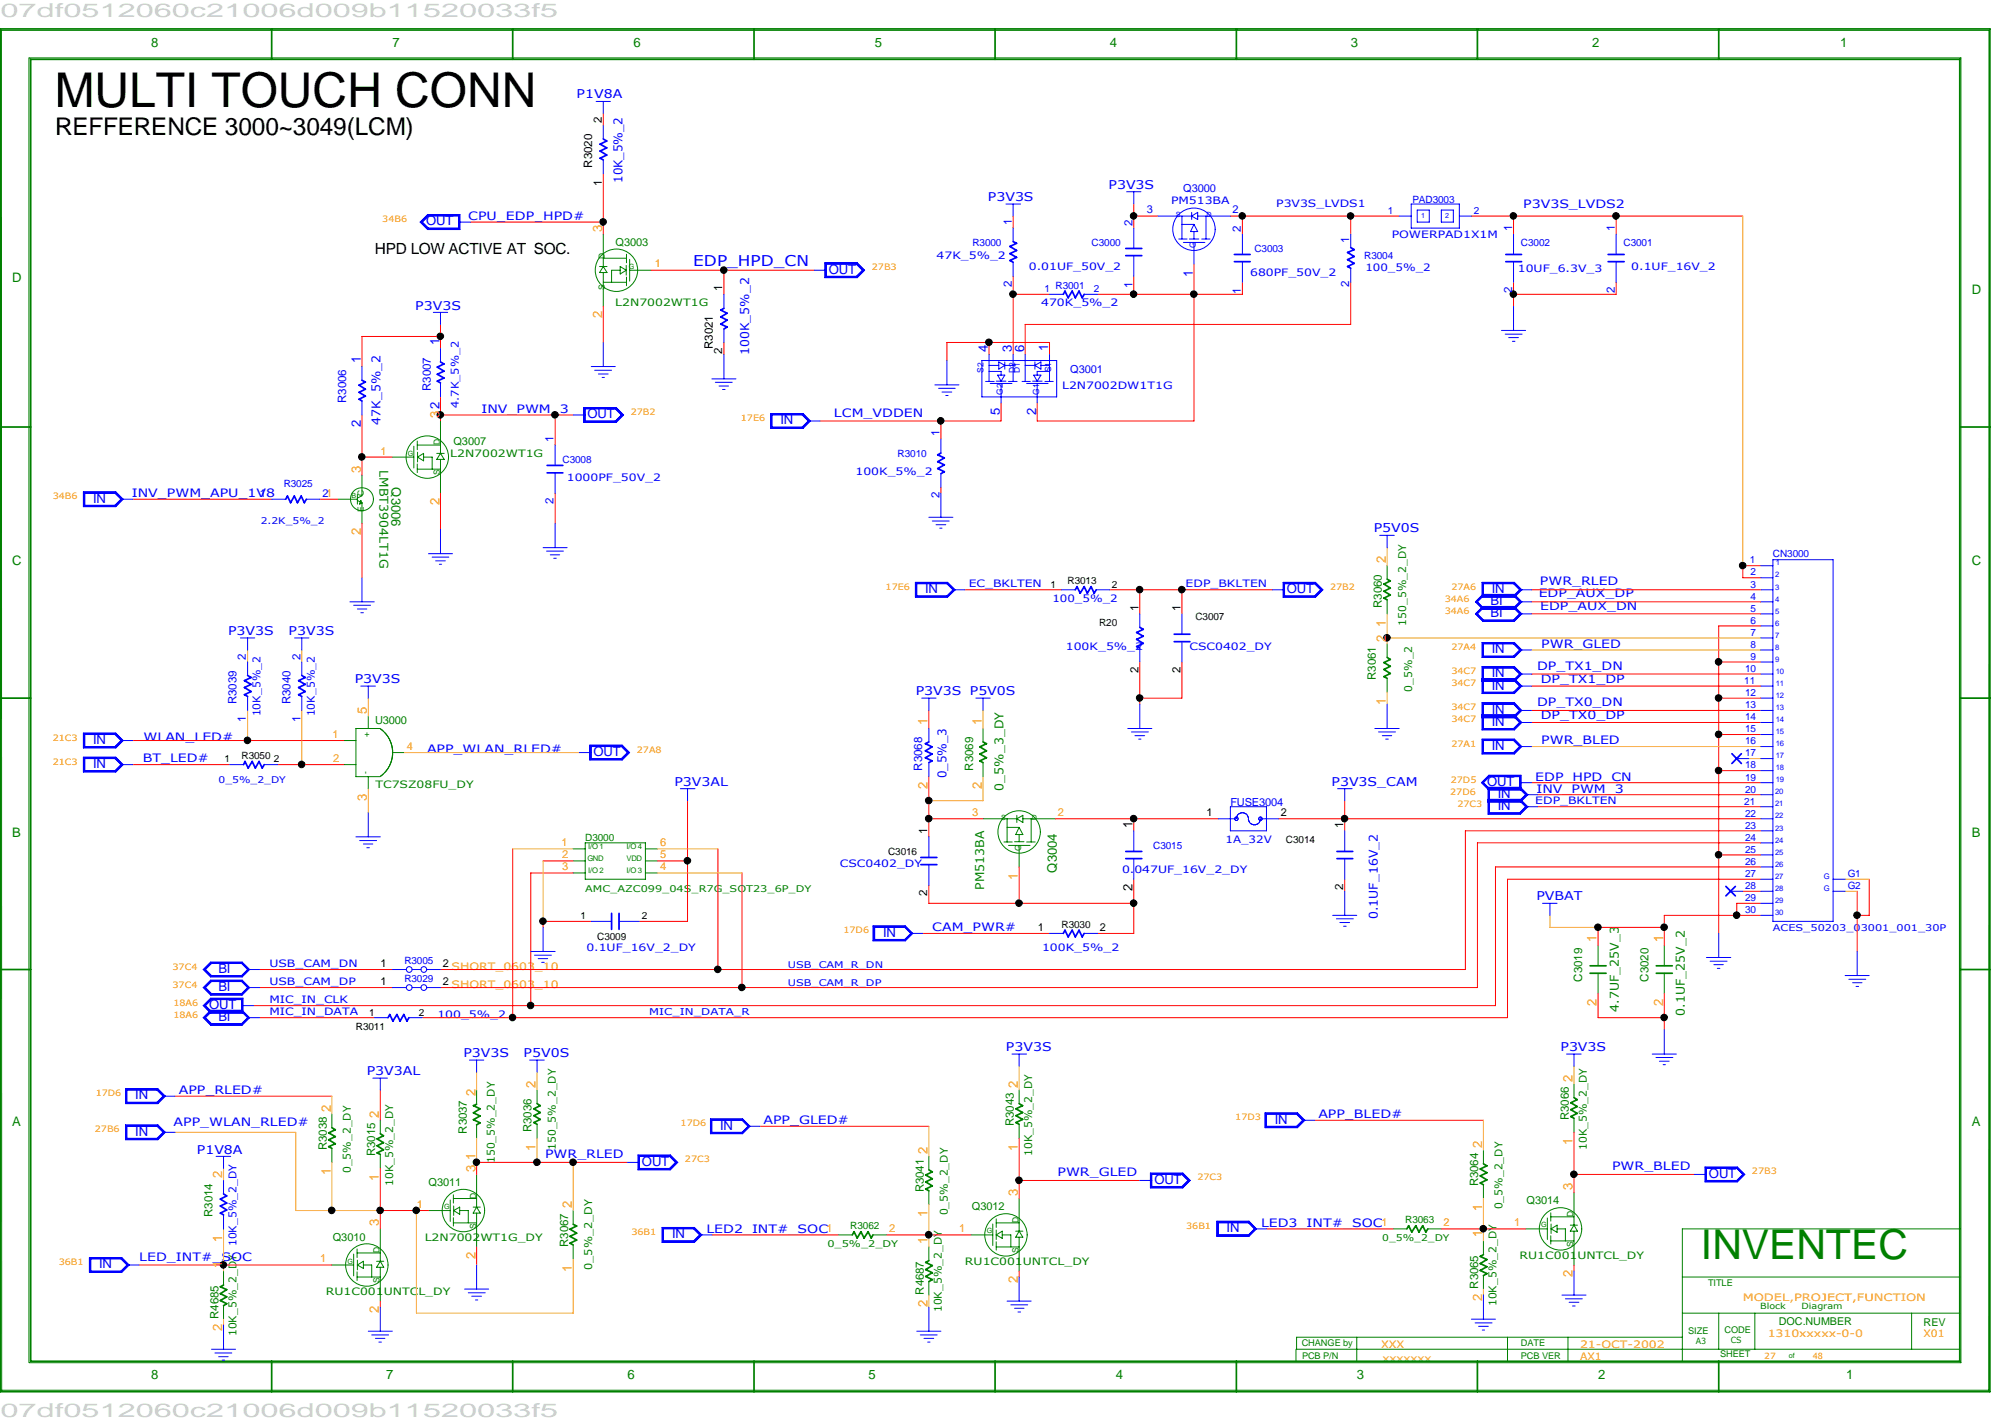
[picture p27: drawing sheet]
<svg xmlns="http://www.w3.org/2000/svg" width="297mm" height="210mm" viewBox="0 0 297 210" stroke-linecap="round" stroke-linejoin="round" font-family="sans-serif">
<defs><g id="words">
<text font-size="7.1" x="8.1" y="15.8">MULTI TOUCH CONN</text>
<text font-size="6.1" fill="#008000" x="251.2" y="186">INVENTEC</text>
<text font-size="3.6" x="8.1" y="19.9">REFFERENCE 3000~3049(LCM)</text>
<g font-size="2.8" fill="#cdcdcd">
<text x=".1" y="2.5">07df0512060c21006d009b11520033f5</text>
<text x=".1" y="209.3">07df0512060c21006d009b11520033f5</text>
</g>
<text font-size="2.3" x="55.4" y="37.5">HPD LOW ACTIVE AT SOC.</text>
<text font-size="2.2" fill="#00f" x="102.4" y="39.3">EDP_HPD_CN</text>
<g font-size="1.9" fill="#008000">
<text x="22.3" y="6.9">8</text>
<text x="58" y="6.9">7</text>
<text x="93.6" y="6.9">6</text>
<text x="129.2" y="6.9">5</text>
<text x="163.9" y="6.9">4</text>
<text x="199.5" y="6.9">3</text>
<text x="235.2" y="6.9">2</text>
<text x="271.8" y="6.9">1</text>
<text x="1.8" y="41.7">D</text>
<text x="291.2" y="43.4">D</text>
<text x="57.8" y="72" transform="rotate(90 57.8 72)">Q3006</text>
<text x="1.8" y="83.5">C</text>
<text x="291.2" y="83.5">C</text>
<text x="1.8" y="123.6">B</text>
<text x="291.2" y="123.6">B</text>
<text x="156.1" y="128.9" transform="rotate(-90 156.1 128.9)">Q3004</text>
<text x="1.8" y="166.3">A</text>
<text x="291.2" y="166.3">A</text>
<text x="22.3" y="203.7">8</text>
<text x="57.1" y="203.7">7</text>
<text x="92.7" y="203.7">6</text>
<text x="128.3" y="203.7">5</text>
<text x="164.8" y="203.7">4</text>
<text x="200.4" y="203.7">3</text>
<text x="236" y="203.7">2</text>
<text x="272.7" y="203.7">1</text>
</g>
<g font-size="1.9" fill="#00f">
<text x="62.9" y="33.3">OUT</text>
<text x="122.4" y="40.4">OUT</text>
<text x="176.2" y="40.9" transform="rotate(-90 176.2 40.9)">1</text>
<text x="53.3" y="53.7" transform="rotate(-90 53.3 53.7)">1</text>
<text x="64.9" y="51" transform="rotate(-90 64.9 51)">1</text>
<text x="145.9" y="52" transform="rotate(-90 145.9 52)">4</text>
<text x="149.5" y="52" transform="rotate(-90 149.5 52)">3</text>
<text x="151.3" y="52" transform="rotate(-90 151.3 52)">6</text>
<text x="154.8" y="51.9" transform="rotate(-90 154.8 51.9)">1</text>
<text x="53.3" y="63.1" transform="rotate(-90 53.3 63.1)">2</text>
<text x="86.8" y="61.8">OUT</text>
<text x="115.3" y="62.7">IN</text>
<text x="147.7" y="61.3" transform="rotate(-90 147.7 61.3)">5</text>
<text x="153" y="61.3" transform="rotate(-90 153 61.3)">2</text>
<text x="13.8" y="74.3">IN</text>
<text x="136.6" y="87.6">IN</text>
<text x="190.1" y="87.6">OUT</text>
<text x="220.2" y="89.4">BI</text>
<text x="220.3" y="87.6">IN</text>
<text x="220.2" y="91.2">BI</text>
<text x="220.3" y="100.1">IN</text>
<text x="220.3" y="101.9">IN</text>
<text x="220.3" y="96.5">IN</text>
<text x="220.3" y="105.4">IN</text>
<text x="220.3" y="107.2">IN</text>
<text x="13.8" y="109.9">IN</text>
<text x="13.8" y="113.4">IN</text>
<text x="87.7" y="111.6">OUT</text>
<text x="220.3" y="110.7">IN</text>
<text x="219.7" y="116.1">OUT</text>
<text x="221.2" y="117.9">IN</text>
<text x="221.2" y="119.7">IN</text>
<text x="32.3" y="143.7">BI</text>
<text x="130.4" y="138.3">IN</text>
<text x="30.9" y="149.1">OUT</text>
<text x="32.3" y="146.4">BI</text>
<text x="32.3" y="150.8">BI</text>
<text x="20" y="167.8">IN</text>
<text x="20" y="162.4">IN</text>
<text x="106.4" y="166.9">IN</text>
<text x="188.3" y="166">IN</text>
<text x="94.8" y="172.2">OUT</text>
<text x="252.4" y="174">OUT</text>
<text x="170.5" y="174.9">OUT</text>
<text x="99.3" y="182.9">IN</text>
<text x="181.2" y="182">IN</text>
<text x="14.6" y="187.3">IN</text>
</g>
<g font-size="1.9" fill="#ff8c00">
<text x="88.9" y="34.2" transform="rotate(-90 88.9 34.2)">3</text>
<text x="88.9" y="47" transform="rotate(-90 88.9 47)">2</text>
<text x="64.9" y="61.8" transform="rotate(-90 64.9 61.8)">32</text>
<text x="53.3" y="69.9" transform="rotate(-90 53.3 69.9)">3</text>
<text x="64.9" y="74.6" transform="rotate(-90 64.9 74.6)">2</text>
<text x="53.3" y="79.1" transform="rotate(-90 53.3 79.1)">2</text>
<text x="204.7" y="83.2" transform="rotate(-90 204.7 83.2)">2</text>
<text x="204.7" y="94.8" transform="rotate(-90 204.7 94.8)">2</text>
<text x="204.7" y="92.6" transform="rotate(-90 204.7 92.6)">1</text>
<text x="54.2" y="105.5" transform="rotate(-90 54.2 105.5)">5</text>
<text x="137" y="107.1" transform="rotate(-90 137 107.1)">1</text>
<text x="145" y="107.1" transform="rotate(-90 145 107.1)">1</text>
<text x="204.7" y="104.1" transform="rotate(-90 204.7 104.1)">1</text>
<text x="54.2" y="118.3" transform="rotate(-90 54.2 118.3)">3</text>
<text x="137" y="116.5" transform="rotate(-90 137 116.5)">2</text>
<text x="145" y="116.5" transform="rotate(-90 145 116.5)">2</text>
<text x="150.4" y="130" transform="rotate(-90 150.4 130)">1</text>
<text x="235.8" y="139.1" transform="rotate(-90 235.8 139.1)">1</text>
<text x="245.7" y="139.1" transform="rotate(-90 245.7 139.1)">1</text>
<text x="235.8" y="148.5" transform="rotate(-90 235.8 148.5)">2</text>
<text x="245.7" y="148.5" transform="rotate(-90 245.7 148.5)">2</text>
<text x="70.2" y="161.9" transform="rotate(-90 70.2 161.9)">2</text>
<text x="79.1" y="160.7" transform="rotate(-90 79.1 160.7)">2</text>
<text x="150.4" y="160.7" transform="rotate(-90 150.4 160.7)">2</text>
<text x="232.3" y="159.8" transform="rotate(-90 232.3 159.8)">2</text>
<text x="48.8" y="164.2" transform="rotate(-90 48.8 164.2)">2</text>
<text x="56" y="165.1" transform="rotate(-90 56 165.1)">2</text>
<text x="48.8" y="173.6" transform="rotate(-90 48.8 173.6)">1</text>
<text x="70.2" y="171.3" transform="rotate(-90 70.2 171.3)">1</text>
<text x="70.2" y="173.1" transform="rotate(-90 70.2 173.1)">3</text>
<text x="79.1" y="170.1" transform="rotate(-90 79.1 170.1)">1</text>
<text x="137" y="170.5" transform="rotate(-90 137 170.5)">2</text>
<text x="150.4" y="170.1" transform="rotate(-90 150.4 170.1)">1</text>
<text x="218.9" y="169.6" transform="rotate(-90 218.9 169.6)">2</text>
<text x="232.3" y="169.2" transform="rotate(-90 232.3 169.2)">1</text>
<text x="32.8" y="174" transform="rotate(-90 32.8 174)">2</text>
<text x="56" y="174.5" transform="rotate(-90 56 174.5)">1</text>
<text x="84.5" y="178.5" transform="rotate(-90 84.5 178.5)">2</text>
<text x="137" y="179.8" transform="rotate(-90 137 179.8)">1</text>
<text x="150.4" y="176.7" transform="rotate(-90 150.4 176.7)">3</text>
<text x="218.9" y="178.9" transform="rotate(-90 218.9 178.9)">1</text>
<text x="232.3" y="175.8" transform="rotate(-90 232.3 175.8)">3</text>
<text x="32.8" y="183.4" transform="rotate(-90 32.8 183.4)">1</text>
<text x="56" y="181.1" transform="rotate(-90 56 181.1)">3</text>
<text x="70.2" y="186" transform="rotate(-90 70.2 186)">2</text>
<text x="137" y="183.7" transform="rotate(-90 137 183.7)">1</text>
<text x="218.9" y="182.8" transform="rotate(-90 218.9 182.8)">1</text>
<text x="32.8" y="187.2" transform="rotate(-90 32.8 187.2)">1</text>
<text x="84.5" y="187.9" transform="rotate(-90 84.5 187.9)">1</text>
<text x="150.4" y="189.5" transform="rotate(-90 150.4 189.5)">2</text>
<text x="232.3" y="188.6" transform="rotate(-90 232.3 188.6)">2</text>
<text x="32.8" y="196.6" transform="rotate(-90 32.8 196.6)">2</text>
<text x="56" y="194" transform="rotate(-90 56 194)">2</text>
<text x="137" y="193.1" transform="rotate(-90 137 193.1)">2</text>
<text x="218.9" y="192.2" transform="rotate(-90 218.9 192.2)">2</text>
</g>
<g font-size="1.9">
<text x="167.3" y="122.3" transform="rotate(-90 167.3 122.3)">1</text>
<text x="167.3" y="131.6" transform="rotate(-90 167.3 131.6)">2</text>
</g>
<g font-size="1.8" fill="#00f">
<text x="85.2" y="14.5">P1V8A</text>
<text x="91.9" y="27" transform="rotate(-90 91.9 27)">10K_5%_2</text>
<text x="145.9" y="29.7">P3V3S</text>
<text x="163.7" y="27.9">P3V3S</text>
<text x="61.3" y="45.7">P3V3S</text>
<text x="110.7" y="52.5" transform="rotate(-90 110.7 52.5)">100K_5%_2</text>
<text x="56.2" y="62.7" transform="rotate(-90 56.2 62.7)">47K_5%_2</text>
<text x="202.9" y="78.7">P5V0S</text>
<text x="33.7" y="93.8">P3V3S</text>
<text x="42.6" y="93.8">P3V3S</text>
<text x="52.4" y="100.9">P3V3S</text>
<text x="135.3" y="102.7">P3V3S</text>
<text x="143.3" y="102.7">P5V0S</text>
<text x="99.6" y="116">P3V3AL</text>
<text x="139.8" y="114.9" transform="rotate(-90 139.8 114.9)">0_5%_3</text>
<text x="196.7" y="116">P3V3S_CAM</text>
<text x="203.5" y="135.8" transform="rotate(-90 203.5 135.8)">0.1UF_16V_2</text>
<text x="226.9" y="133">PVBAT</text>
<text x="148.6" y="155.2">P3V3S</text>
<text x="230.5" y="155.2">P3V3S</text>
<text x="54.2" y="158.8">P3V3AL</text>
<text x="68.4" y="156.1">P3V3S</text>
<text x="77.3" y="156.1">P5V0S</text>
<text x="29.1" y="170.4">P1V8A</text>
</g>
<g font-size="1.8" fill="#008000">
<text x="56" y="69.5" transform="rotate(90 56 69.5)">LMBT3904LT1G</text>
<text x="148.2" y="116.8" transform="rotate(-90 148.2 116.8)">0_5%_3_DY</text>
<text x="145.4" y="131.4" transform="rotate(-90 145.4 131.4)">PM513BA</text>
<text x="239.1" y="149.5" transform="rotate(-90 239.1 149.5)">4.7UF_25V_3</text>
<text x="248.9" y="150.1" transform="rotate(-90 248.9 150.1)">0.1UF_25V_2</text>
</g>
<g font-size="1.7">
<text x="88.9" y="18.2" transform="rotate(-90 88.9 18.2)">2</text>
<text x="87.5" y="24.8" transform="rotate(-90 87.5 24.8)">R3020</text>
<text x="88.9" y="27.4" transform="rotate(-90 88.9 27.4)">1</text>
<text x="106.7" y="43" transform="rotate(-90 106.7 43)">1</text>
<text x="105.3" y="51.6" transform="rotate(-90 105.3 51.6)">R3021</text>
<text x="106.7" y="52.2" transform="rotate(-90 106.7 52.2)">2</text>
<text x="168.1" y="90.2" transform="rotate(-90 168.1 90.2)">1</text>
<text x="174.4" y="90.2" transform="rotate(-90 174.4 90.2)">1</text>
<text x="168.1" y="99.4" transform="rotate(-90 168.1 99.4)">2</text>
<text x="174.4" y="99.4" transform="rotate(-90 174.4 99.4)">2</text>
<text x="136.9" y="123.1" transform="rotate(-90 136.9 123.1)">1</text>
<text x="198.4" y="122.3" transform="rotate(-90 198.4 122.3)">1</text>
<text x="198.4" y="131.5" transform="rotate(-90 198.4 131.5)">2</text>
<text x="136.9" y="132.4" transform="rotate(-90 136.9 132.4)">2</text>
</g>
<g font-size="1.7" fill="#00f">
<text x="69.2" y="32.5">CPU_EDP_HPD#</text>
<text x="149.4" y="33.2" transform="rotate(-90 149.4 33.2)">1</text>
<text x="167.3" y="33.3" transform="rotate(-90 167.3 33.3)">2</text>
<text x="183.3" y="34.2" transform="rotate(-90 183.3 34.2)">2</text>
<text x="199.3" y="35.9" transform="rotate(-90 199.3 35.9)">1</text>
<text x="223.3" y="34.1" transform="rotate(-90 223.3 34.1)">1</text>
<text x="225" y="30.7">P3V3S_LVDS2</text>
<text x="238.5" y="34.1" transform="rotate(-90 238.5 34.1)">1</text>
<text x="149.4" y="42.4" transform="rotate(-90 149.4 42.4)">2</text>
<text x="167.3" y="42.5" transform="rotate(-90 167.3 42.5)">1</text>
<text x="183.3" y="43.4" transform="rotate(-90 183.3 43.4)">1</text>
<text x="199.3" y="42.4" transform="rotate(-90 199.3 42.4)">2</text>
<text x="223.3" y="43.3" transform="rotate(-90 223.3 43.3)">2</text>
<text x="238.5" y="43.3" transform="rotate(-90 238.5 43.3)">2</text>
<text x="51.1" y="59.5" transform="rotate(-90 51.1 59.5)">R3006</text>
<text x="63.6" y="57.7" transform="rotate(-90 63.6 57.7)">R3007</text>
<text x="71.1" y="61">INV_PWM_3</text>
<text x="81.7" y="65.3" transform="rotate(-90 81.7 65.3)">1</text>
<text x="123.2" y="61.6">LCM_VDDEN</text>
<text x="138.8" y="64.3" transform="rotate(-90 138.8 64.3)">1</text>
<text x="19.5" y="73.4">INV_PWM_APU_1V8</text>
<text x="81.7" y="74.5" transform="rotate(-90 81.7 74.5)">2</text>
<text x="138.8" y="73.6" transform="rotate(-90 138.8 73.6)">2</text>
<text x="227.3" y="88.1">EDP_AUX_DP</text>
<text x="227.5" y="86.4">PWR_RLED</text>
<text x="227.5" y="90.1">EDP_AUX_DN</text>
<text x="227.7" y="95.7">PWR_GLED</text>
<text x="36.3" y="97.5" transform="rotate(-90 36.3 97.5)">2</text>
<text x="44.4" y="97.5" transform="rotate(-90 44.4 97.5)">2</text>
<text x="227" y="99">DP_TX1_DN</text>
<text x="227.6" y="100.8">DP_TX1_DP</text>
<text x="34.9" y="104" transform="rotate(-90 34.9 104)">R3039</text>
<text x="36.3" y="106.7" transform="rotate(-90 36.3 106.7)">1</text>
<text x="42.9" y="104" transform="rotate(-90 42.9 104)">R3040</text>
<text x="44.4" y="106.7" transform="rotate(-90 44.4 106.7)">1</text>
<text x="227" y="104.3">DP_TX0_DN</text>
<text x="227.6" y="106.2">DP_TX0_DP</text>
<text x="21.1" y="112.6">BT_LED#</text>
<text x="21.2" y="109.4">WLAN_LED#</text>
<text x="63.1" y="111.2">APP_WLAN_RLED#</text>
<text x="136.2" y="113.8" transform="rotate(-90 136.2 113.8)">R3068</text>
<text x="227.7" y="109.9">PWR_BLED</text>
<text x="226.8" y="115.3">EDP_HPD_CN</text>
<text x="226.9" y="117.1">INV_PWM_3</text>
<text x="137.7" y="137.5">CAM_PWR#</text>
<text x="26.4" y="161.6">APP_RLED#</text>
<text x="25.7" y="166.4">APP_WLAN_RLED#</text>
<text x="112.8" y="166.1">APP_GLED#</text>
<text x="194.7" y="165.2">APP_BLED#</text>
<text x="80.5" y="171">PWR_RLED</text>
<text x="156.2" y="173.7">PWR_GLED</text>
<text x="238.1" y="172.8">PWR_BLED</text>
<text x="104.3" y="182.1">LED2_INT#_SOC1</text>
<text x="186.3" y="181.2">LED3_INT#_SOC1</text>
<text x="20.6" y="186.3">LED_INT#_SOC</text>
</g>
<g font-size="1.7" fill="#008000">
<text x="204.1" y="89.8" transform="rotate(-90 204.1 89.8)">R3060</text>
<text x="203.2" y="100.5" transform="rotate(-90 203.2 100.5)">R3061</text>
<text x="143.8" y="113.8" transform="rotate(-90 143.8 113.8)">R3069</text>
<text x="233.7" y="145" transform="rotate(-90 233.7 145)">C3019</text>
<text x="243.5" y="145" transform="rotate(-90 243.5 145)">C3020</text>
<text x="69" y="167.5" transform="rotate(-90 69 167.5)">R3037</text>
<text x="78.5" y="167.3" transform="rotate(-90 78.5 167.3)">R3036</text>
<text x="149.8" y="166.4" transform="rotate(-90 149.8 166.4)">R3043</text>
<text x="231.7" y="165.5" transform="rotate(-90 231.7 165.5)">R3066</text>
<text x="48.3" y="169.9" transform="rotate(-90 48.3 169.9)">R3038</text>
<text x="55.4" y="170.8" transform="rotate(-90 55.4 170.8)">R3015</text>
<text x="31.4" y="179.7" transform="rotate(-90 31.4 179.7)">R3014</text>
<text x="136.4" y="176.1" transform="rotate(-90 136.4 176.1)">R3041</text>
<text x="218.4" y="175.3" transform="rotate(-90 218.4 175.3)">R3064</text>
<text x="83.9" y="184.2" transform="rotate(-90 83.9 184.2)">R3067</text>
<text x="136.4" y="191.3" transform="rotate(-90 136.4 191.3)">R4687</text>
<text x="218.4" y="190.4" transform="rotate(-90 218.4 190.4)">R3065</text>
<text x="32.3" y="194.8" transform="rotate(-90 32.3 194.8)">R4685</text>
</g>
<g font-size="1.6" fill="#00f">
<text x="174.7" y="28.3">Q3000</text>
<text x="169.4" y="31.5">3</text>
<text x="182.1" y="31.5">2</text>
<text x="158.1" y="55">Q3001</text>
<text x="67.8" y="60.2" transform="rotate(-90 67.8 60.2)">4.7K_5%_2</text>
<text x="38.4" y="73.4">1</text>
<text x="47.6" y="73.4">21</text>
<text x="38.5" y="105.8" transform="rotate(-90 38.5 105.8)">10K_5%_2</text>
<text x="46.5" y="105.8" transform="rotate(-90 46.5 105.8)">10K_5%_2</text>
<text x="181.7" y="119.1">FUSE3004</text>
<text x="34.9" y="184.1" transform="rotate(-90 34.9 184.1)">10K_5%_2_DY</text>
</g>
<g font-size="1.6" fill="#008000">
<text x="90.9" y="36.3">Q3003</text>
<text x="67" y="65.7">Q3007</text>
<text x="207.7" y="92.4" transform="rotate(-90 207.7 92.4)">150_5%_2_DY</text>
<text x="55.4" y="107">U3000</text>
<text x="208.6" y="102.2" transform="rotate(-90 208.6 102.2)">0_5%_2</text>
<text x="51.8" y="173.3" transform="rotate(-90 51.8 173.3)">0_5%_2_DY</text>
<text x="73.1" y="171.8" transform="rotate(-90 73.1 171.8)">150_5%_2_DY</text>
<text x="82.1" y="169.9" transform="rotate(-90 82.1 169.9)">150_5%_2_DY</text>
<text x="152.4" y="170.8" transform="rotate(-90 152.4 170.8)">10K_5%_2_DY</text>
<text x="234.4" y="169.9" transform="rotate(-90 234.4 169.9)">10K_5%_2_DY</text>
<text x="58.1" y="175.2" transform="rotate(-90 58.1 175.2)">10K_5%_2_DY</text>
<text x="63.3" y="175.2">Q3011</text>
<text x="140" y="179.5" transform="rotate(-90 140 179.5)">0_5%_2_DY</text>
<text x="143.5" y="178.8">Q3012</text>
<text x="221.9" y="178.6" transform="rotate(-90 221.9 178.6)">0_5%_2_DY</text>
<text x="225.5" y="177.9">Q3014</text>
<text x="49.1" y="183.3">Q3010</text>
<text x="87.5" y="187.6" transform="rotate(-90 87.5 187.6)">0_5%_2_DY</text>
<text x="34.9" y="197.4" transform="rotate(-90 34.9 197.4)">10K_5%_2_DY</text>
<text x="139.1" y="193.8" transform="rotate(-90 139.1 193.8)">10K_5%_2_DY</text>
<text x="221" y="193" transform="rotate(-90 221 193)">10K_5%_2_DY</text>
<text x="262.8" y="195.8">DOC.NUMBER</text>
<text x="284.1" y="195.9">REV</text>
</g>
<g font-size="1.6" fill="#ff8c00">
<text x="96.7" y="39.5">1</text>
<text x="56.2" y="67.1">1</text>
<text x="49.1" y="109">1</text>
<text x="49.2" y="112.5">2</text>
<text x="60.1" y="110.7">4</text>
<text x="82.9" y="125">1</text>
<text x="97.5" y="125">6</text>
<text x="143.6" y="120.6">3</text>
<text x="156.2" y="120.6">2</text>
<text x="83.1" y="128.6">3</text>
<text x="83.1" y="126.8">2</text>
<text x="97.5" y="126.8">5</text>
<text x="97.5" y="128.6">4</text>
<text x="61.5" y="178.4">1</text>
<text x="131.3" y="182">2</text>
<text x="141.7" y="182">1</text>
<text x="213.2" y="181.1">2</text>
<text x="223.6" y="181.1">1</text>
<text x="47.3" y="186.4">1</text>
</g>
<g font-size="1.6">
<text x="178.2" y="120.6">1</text>
<text x="189.2" y="120.6">2</text>
<text x="153.3" y="137.5">1</text>
<text x="162.5" y="137.5">2</text>
<text x="56.2" y="142.8">1</text>
<text x="65.4" y="142.8">2</text>
<text x="56.2" y="145.5">1</text>
<text x="65.4" y="145.5">2</text>
</g>
<g font-size="1.5" fill="#00f">
<text x="208.6" y="30">PAD3003</text>
<text x="173" y="30.1">PM513BA</text>
<text x="188.5" y="30.6">P3V3S_LVDS1</text>
<text x="205" y="31.6">1</text>
<text x="205.6" y="35.1">POWERPAD1X1M</text>
<text x="217.7" y="31.6">2</text>
<text x="138.3" y="38.2">47K_5%_2</text>
<text x="143.6" y="36.4">R3000</text>
<text x="152" y="39.9">0.01UF_50V_2</text>
<text x="161.2" y="36.4">C3000</text>
<text x="184.7" y="40.8">680PF_50V_2</text>
<text x="185.3" y="37.3">C3003</text>
<text x="201.5" y="38.2">R3004</text>
<text x="201.7" y="40">100_5%_2</text>
<text x="224.2" y="40.2">10UF_6.3V_3</text>
<text x="224.7" y="36.4">C3002</text>
<text x="239.8" y="36.4">C3001</text>
<text x="241" y="39.9">0.1UF_16V_2</text>
<text x="153.8" y="45.3">470K_5%_2</text>
<text x="154.3" y="43.2">1</text>
<text x="155.9" y="42.6">R3001</text>
<text x="161.6" y="43.2">2</text>
<text x="156.9" y="57.5">L2N7002DW1T1G</text>
<text x="83.1" y="68.5">C3008</text>
<text x="83.7" y="71.1">1000PF_50V_2</text>
<text x="126.4" y="70.1">100K_5%_2</text>
<text x="132.6" y="67.6">R3010</text>
<text x="41.9" y="72">R3025</text>
<text x="258.4" y="83.2">1</text>
<text x="261.9" y="82.3">CN3000</text>
<text x="143.1" y="86.7">EC_BKLTEN</text>
<text x="155.4" y="88.9">100_5%_2</text>
<text x="175.1" y="86.7">EDP_BKLTEN</text>
<text x="258.6" y="88.6">4</text>
<text x="258.6" y="86.8">3</text>
<text x="258.6" y="85">2</text>
<text x="258.6" y="95.7">8</text>
<text x="258.6" y="93.9">7</text>
<text x="258.6" y="92.2">6</text>
<text x="258.6" y="90.4">5</text>
<text x="157.4" y="96.1">100K_5%_2</text>
<text x="175.7" y="96">CSC0402_DY</text>
<text x="257.6" y="101">11</text>
<text x="257.8" y="99.3">10</text>
<text x="258.6" y="97.5">9</text>
<text x="257.8" y="106.4">14</text>
<text x="257.8" y="104.6">13</text>
<text x="257.8" y="102.8">12</text>
<text x="257.8" y="113.5">18</text>
<text x="257.8" y="111.7">17</text>
<text x="257.8" y="109.9">16</text>
<text x="257.8" y="108.2">15</text>
<text x="226.8" y="118.8">EDP_BKLTEN</text>
<text x="257.6" y="118.9">21</text>
<text x="257.8" y="117.1">20</text>
<text x="257.8" y="115.3">19</text>
<text x="170.3" y="125.4">C3015</text>
<text x="181" y="124.5">1A_32V</text>
<text x="257.8" y="126">25</text>
<text x="257.8" y="124.2">24</text>
<text x="257.8" y="122.4">23</text>
<text x="257.8" y="120.6">22</text>
<text x="124" y="128.1">CSC0402_DY</text>
<text x="165.7" y="128.9">0.047UF_16V_2_DY</text>
<text x="257.8" y="131.3">28</text>
<text x="257.8" y="129.5">27</text>
<text x="257.8" y="127.8">26</text>
<text x="272.9" y="131.3">G2</text>
<text x="272.9" y="129.5">G1</text>
<text x="257.8" y="134.9">30</text>
<text x="257.8" y="133.1">29</text>
<text x="39.8" y="142.9">USB_CAM_DN</text>
<text x="59.7" y="142.4">R3005</text>
<text x="86.6" y="140.5">0.1UF_16V_2_DY</text>
<text x="153.9" y="140.5">100K_5%_2</text>
<text x="39.8" y="150">MIC_IN_DATA</text>
<text x="39.8" y="148.2">MIC_IN_CLK</text>
<text x="39.8" y="145.5">USB_CAM_DP</text>
<text x="59.7" y="145">R3029</text>
<text x="64.6" y="150.3">100_5%_2</text>
</g>
<g font-size="1.5" fill="#008000">
<text x="90.9" y="45.3">L2N7002WT1G</text>
<text x="66.5" y="67.5">L2N7002WT1G</text>
<text x="55.5" y="116.3">TC7SZ08FU_DY</text>
<text x="86.4" y="124.3">D3000</text>
<text x="62.7" y="183.3">L2N7002WT1G_DY</text>
<text x="125.6" y="181.6">R3062</text>
<text x="207.6" y="180.7">R3063</text>
<text x="224.4" y="186">RU1C001UNTCL_DY</text>
<text x="48.1" y="191.3">RU1C001UNTCL_DY</text>
<text x="142.5" y="186.9">RU1C001UNTCL_DY</text>
</g>
<g font-size="1.5">
<text x="155.1" y="86.8">1</text>
<text x="157.7" y="86.3">R3013</text>
<text x="164.2" y="86.8">2</text>
<text x="162.3" y="92.5">R20</text>
<text x="176.6" y="91.6">C3007</text>
<text x="33.1" y="112.6">1</text>
<text x="35.7" y="112.1">R3050</text>
<text x="40.5" y="112.6">2</text>
<text x="189.9" y="124.5">C3014</text>
<text x="131.2" y="126.3">C3016</text>
<text x="85.7" y="135.8">1</text>
<text x="94.8" y="135.8">2</text>
<text x="156.8" y="137">R3030</text>
<text x="88.2" y="138.8">C3009</text>
<text x="52.6" y="152.1">R3011</text>
<text x="54.5" y="150">1</text>
<text x="61.8" y="150">2</text>
</g>
<g font-size="1.5" fill="#ff8c00">
<text x="66.7" y="143.2">SHORT_0603_10</text>
<text x="66.7" y="145.9">SHORT_0603_10</text>
<text x="257.4" y="192.2">MODEL,PROJECT,FUNCTION</text>
<text x="261.1" y="197.5">1310xxxxx-0-0</text>
<text x="284.1" y="197.5">X01</text>
<text x="204" y="199.1">XXX</text>
<text x="204.2" y="201.2">xxxxxxx</text>
<text x="233.4" y="199.1">21-OCT-2002</text>
<text x="233.4" y="200.9">AX1</text>
</g>
<g font-size="1.4" fill="#00f">
<text x="38.5" y="77.3">2.2K_5%_2</text>
<text x="32.3" y="115.7">0_5%_2_DY</text>
<text x="261.9" y="137.5">ACES_50203_03001_001_30P</text>
<text x="116.4" y="142.9">USB_CAM_R_DN</text>
<text x="95.9" y="150">MIC_IN_DATA_R</text>
<text x="116.4" y="145.6">USB_CAM_R_DP</text>
</g>
<g font-size="1.4" fill="#008000">
<text x="86.4" y="131.7">AMC_AZC099_04S_R7G_SOT23_6P_DY</text>
<text x="122.2" y="184.2">0_5%_2_DY</text>
<text x="204.2" y="183.3">0_5%_2_DY</text>
<text x="252.3" y="189.9">TITLE</text>
<text x="249.3" y="197">SIZE</text>
<text x="254.7" y="196.8">CODE</text>
<text x="192.3" y="198.8">CHANGE by</text>
<text x="192.3" y="200.7">PCB P/N</text>
<text x="224.7" y="198.8">DATE</text>
<text x="224.7" y="200.7">PCB VER</text>
<text x="254.1" y="200.4">SHEET</text>
</g>
<g font-size="1.3" fill="#ff8c00">
<text x="56.5" y="32.8">34B6</text>
<text x="128.8" y="39.9">27B3</text>
<text x="93.2" y="61.3">27B2</text>
<text x="109.4" y="62.2">17E6</text>
<text x="7.8" y="73.7">34B6</text>
<text x="130.8" y="87.1">17E6</text>
<text x="196.5" y="87.1">27B2</text>
<text x="213.4" y="88.9">34A6</text>
<text x="214.4" y="87.1">27A6</text>
<text x="213.4" y="90.7">34A6</text>
<text x="214.4" y="96">27A4</text>
<text x="214.4" y="99.6">34C7</text>
<text x="214.4" y="101.3">34C7</text>
<text x="214.4" y="104.9">34C7</text>
<text x="214.4" y="106.7">34C7</text>
<text x="7.8" y="109.4">21C3</text>
<text x="7.8" y="112.9">21C3</text>
<text x="94.1" y="111.2">27A8</text>
<text x="214.4" y="110.3">27A1</text>
<text x="214.2" y="117.4">27D6</text>
<text x="214.3" y="115.6">27D5</text>
<text x="215.3" y="119.2">27C3</text>
<text x="124.6" y="137.9">17D6</text>
<text x="25.5" y="143.2">37C4</text>
<text x="25.5" y="145.9">37C4</text>
<text x="25.6" y="148.5">18A6</text>
<text x="25.6" y="150.3">18A6</text>
<text x="14.1" y="161.9">17D6</text>
<text x="14" y="167.3">27B6</text>
<text x="100.5" y="166.4">17D6</text>
<text x="182.5" y="165.5">17D3</text>
<text x="101.2" y="171.7">27C3</text>
<text x="258.8" y="173.5">27B3</text>
<text x="176.9" y="174.4">27C3</text>
<text x="93.3" y="182.4">36B1</text>
<text x="175.2" y="181.5">36B1</text>
<text x="8.7" y="186.9">36B1</text>
<text x="260.6" y="200.7">27</text>
<text x="267.8" y="200.7">48</text>
</g>
<g font-size="1.3" fill="#008000">
<text x="89.4" y="38.2" transform="rotate(-90 89.4 38.2)">D</text>
<text x="89.4" y="42.8" transform="rotate(-90 89.4 42.8)">S</text>
<text x="65" y="65.8" transform="rotate(-90 65 65.8)">D</text>
<text x="65" y="70.2" transform="rotate(-90 65 70.2)">S</text>
<text x="53.8" y="75.6" transform="rotate(-90 53.8 75.6)">E</text>
<text x="53.8" y="73.3" transform="rotate(-90 53.8 73.3)">C</text>
<text x="54.6" y="108.9" transform="rotate(-90 54.6 108.9)">+</text>
<text x="54.4" y="114.3" transform="rotate(-90 54.4 114.3)">-</text>
<text x="150.8" y="125.8" transform="rotate(-90 150.8 125.8)">G</text>
<text x="70.3" y="177.1" transform="rotate(-90 70.3 177.1)">D</text>
<text x="232.4" y="179.8" transform="rotate(-90 232.4 179.8)">D</text>
<text x="56" y="185.1" transform="rotate(-90 56 185.1)">D</text>
<text x="70.3" y="181.5" transform="rotate(-90 70.3 181.5)">S</text>
<text x="150.4" y="185.1" transform="rotate(-90 150.4 185.1)">S</text>
<text x="150.4" y="180.7" transform="rotate(-90 150.4 180.7)">D</text>
<text x="232.4" y="184.2" transform="rotate(-90 232.4 184.2)">S</text>
<text x="56" y="189.5" transform="rotate(-90 56 189.5)">S</text>
<text x="260" y="193.4">Block</text>
<text x="266.1" y="193.4">Diagram</text>
<text x="250.5" y="198.5">A3</text>
<text x="255.6" y="198.4">CS</text>
</g>
<g font-size="1.3" fill="#00f">
<text x="176.7" y="36.7" transform="rotate(-90 176.7 36.7)">G</text>
<text x="145.3" y="55" transform="rotate(-90 145.3 55)">S2</text>
<text x="148.1" y="58.3" transform="rotate(-90 148.1 58.3)">G2</text>
<text x="149.9" y="55.1" transform="rotate(-90 149.9 55.1)">D2</text>
<text x="150.6" y="55.2" transform="rotate(-90 150.6 55.2)">D1</text>
<text x="153.5" y="58.3" transform="rotate(-90 153.5 58.3)">G1</text>
<text x="155.3" y="55" transform="rotate(-90 155.3 55)">S1</text>
</g>
<g font-size="1.1" fill="#00f">
<text x="173.7" y="32.1">S</text>
<text x="178.2" y="32.1">D</text>
<text x="209.9" y="32.3">1</text>
<text x="213.5" y="32.3">2</text>
<text x="262.3" y="83.5">1</text>
<text x="262.2" y="88.9">4</text>
<text x="262.2" y="87.1">3</text>
<text x="262.2" y="85.3">2</text>
<text x="262.2" y="96">8</text>
<text x="262.2" y="94.2">7</text>
<text x="262.2" y="92.4">6</text>
<text x="262.2" y="90.6">5</text>
<text x="262.2" y="97.7">9</text>
<text x="262.3" y="101.3">11</text>
<text x="262.3" y="99.5">10</text>
<text x="262.3" y="106.7">14</text>
<text x="262.3" y="104.9">13</text>
<text x="262.3" y="103.1">12</text>
<text x="262.3" y="113.8">18</text>
<text x="262.3" y="112">17</text>
<text x="262.3" y="110.2">16</text>
<text x="262.3" y="108.5">15</text>
<text x="262.2" y="119.1">21</text>
<text x="262.2" y="117.3">20</text>
<text x="262.3" y="115.6">19</text>
<text x="262.2" y="124.5">24</text>
<text x="262.2" y="122.7">23</text>
<text x="262.2" y="120.9">22</text>
<text x="262.2" y="131.6">28</text>
<text x="262.2" y="129.8">27</text>
<text x="262.2" y="128">26</text>
<text x="262.2" y="126.2">25</text>
<text x="269.4" y="131.6">G</text>
<text x="269.4" y="129.8">G</text>
<text x="262.2" y="135.2">30</text>
<text x="262.2" y="133.4">29</text>
</g>
<g font-size="1.1" fill="#008000">
<text x="92.9" y="39.8">G</text>
<text x="60.2" y="67.4">G</text>
<text x="51.9" y="73.6">B</text>
<text x="86.9" y="125.3">I/O 1</text>
<text x="92.5" y="125.3">I/O 4</text>
<text x="147.9" y="121.1">S</text>
<text x="152.4" y="121.1">D</text>
<text x="86.8" y="127.1">GND</text>
<text x="86.9" y="128.9">I/O 2</text>
<text x="92.5" y="127.1">VDD</text>
<text x="92.5" y="128.9">I/O 3</text>
<text x="65.6" y="178.6">G</text>
<text x="145.8" y="182.2">G</text>
<text x="227.7" y="181.3">G</text>
<text x="51.3" y="186.7">G</text>
<text x="264.2" y="200.6">of</text>
</g>
</g></defs>
<g fill="none" stroke="#008000" stroke-width=".25">
<path d="M0 4.3h293.9v201.3h-293.9zM40.1 4.3v4.5M75.7 4.3v4.5M111.4 4.3v4.5M147 4.3v4.5M182.6 4.3v4.5M218.2 4.3v4.5M253.9 4.3v4.5M289.5 8.8h-285v192.3h285M289.5 8.7v192.4M0 63.1h4.5M289.5 63.1h4.4"/>
<path d="M204.9 85.6l.5 .2-1 .5 1 .6-1 .4 1 .6-1 .4 .5 .3M204.9 97.1l.5 .3-1 .5 1 .5-1 .5 1 .6-1 .4 .5 .3M0 103.1h4.5M145.2 109.6l.5 .3-1 .4 1 .6-1 .5 1 .5-1 .5 .5 .2M289.5 103.1h4.4M0 143.2h4.5M234.9 142.7h2.3M234.9 143.8h2.3M244.6 142.7h2.4M244.6 143.8h2.4M289.5 143.2h4.4M49 166.6l.5 .3-.9 .4 .9 .6-.9 .5 .9 .6-.9 .4 .4 .2"/>
<path d="M56.2 167.5l.4 .3-.9 .4 .9 .6-.9 .4 .9 .6-.9 .5 .5 .2M70.4 163.1l-.5 .2 1 .5-1 .6 1 .4-1 .6 1 .5-.5 .3M79.3 163l.5 .3-.9 .5 .9 .5-.9 .5 .9 .6-.9 .4 .4 .3M137.2 172.8l.5 .3-1 .5 1 .5-1 .5 1 .6-1 .4 .5 .3M150.5 163l.5 .3-.9 .5 .9 .5-.9 .5 .9 .6-.9 .4 .4 .3M219.1 171.9l.5 .3-1 .5 1 .5-1 .5 1 .6-1 .5 .5 .2M232.5 162.1l.5 .3-1 .5 1 .5-1 .5 1 .6-1 .4 .5 .3M33 189.8l-.4 .3 .9 .4-.9 .6 .9 .5-.9 .5 .9 .5-.5 .3M84.7 180.8l.5 .3-1 .5 1 .6-1 .4 1 .6-1 .4 .5 .3M125.9 182.4l.2-.5 .5 1 .6-1 .4 1 .6-1 .5 1 .2-.5M137.2 186.2l-.5 .3 1 .4-1 .6 1 .5-1 .6 1 .4-.5 .3M207.8 181.5l.3-.4 .4 .9 .6-.9 .5 .9 .5-.9 .5 .9 .3-.5"/>
<path d="M219.1 185.3l-.5 .3 1 .5-1 .5 1 .5-1 .6 1 .4-.5 .3M40.1 201.1v4.5M75.7 201.1v4.5M111.4 201.1v4.5M147 201.1v4.5M182.6 201.1v4.5M218.2 201.1v4.5M253.9 201.1v4.5"/>
</g>
<g fill="none" stroke="#008000" stroke-width=".15">
<path d="M.2 4.4l.1 201M.3 4.5h293.4M4.3 8.6v192.7M4.3 8.6h285.3v192.7h-285.3M293.8 4.5l-.1 200.9h-293.4M88.6 39.4h1.1M89.1 39.4l.6 .9h-1.1zM89.1 38.1h3.4M89.1 34.6v4.8M91.6 39.4l.9 .5-.9 .6zM91.6 39.9h-1.3v1.8M92.5 39.2v1.4"/>
<path d="M92.5 37.5v1.3M93 38.3v3.2M93 39.9h3.2M89.1 41.7h3.4M89.1 40.3v5M92.5 40.9v1.3M49.9 73.7h2.9M52.8 73v1.5M52.8 73.9l.7 .4M53.3 73.9l.2 .4-.4 .2zM53.5 70.2v3l-.7 .4M53.5 74.3v3"/>
<path d="M58 67.5h3.1M61.1 65.9v3.2M61.6 65.7h3.5M61.6 65.2v1.2M61.6 68.5v1.3M61.6 69.3h3.5M61.7 67.5l.9-.5v1.1zM61.7 66.8v1.4M62.6 67.5h1.2v1.8M64.5 67h1.1M65.1 67l.5 .9h-1.1zM65.1 62.2v4.8"/>
<path d="M65.1 67.9v5M204.9 83.6v2M204.9 88.6v2.1M204.9 95.1v2M50.8 112.9h1.8M50.8 109.4h1.8M54.4 105.8v1.8M54.4 114.7v1.8M56.2 107.7l.5 .4M56.2 107.6h-3.6v7.1h3.6M56.4 107.8h.1M56.7 114.3l-.5 .4"/>
<path d="M56.8 108.2l.6 .7 .3 .7 .3 .8v.8M57 108.4v.1M57.3 113.5v.1M57.5 109.2h.1M58 111.2h1.7M58 111.2v.7l-.3 .9-.3 .7-.7 .7M145.2 107.6v2M145.2 112.6v2.1M204.9 100.2v2M84.7 125.4h1.7M84.7 127.2h1.7M84.7 128.9h1.7"/>
<path d="M86.4 124.5h8.9v5.4h-8.9zM95.3 125.4h1.8M95.3 127.2h1.8M95.3 128.9h1.8M145.2 120.9h5M148.3 124.4h1.2M148.8 120.9v3.5M148.8 122.2h1.7M149 124.9h3.1M149.9 124.3h1.4M150.2 120.9l.9-.5v1.1zM150.2 120.4v1.1"/>
<path d="M150.5 123.3v1M150.5 124.9v3.2M150.5 122.2l.6 1.1h-1.1zM151.1 120.9h4.8M151.6 124.4h1.3M152.3 120.9v3.5M236 139.7v3M245.8 139.7v3M236 143.8v3M245.8 143.8v3M49 164.6v2M49 169.6v2.1"/>
<path d="M56.2 165.5v2M56.2 170.5v2.1M63.3 178.8h3.2M66.5 177.2v3.2M67 177h3.4M67 176.5v1.2M67 179.9v1.2M67 178.8l.9-.5v1.1zM67 178.1v1.4M67.9 178.8h1.3v1.8M69.9 178.3h1M70.4 161v2.1"/>
<path d="M70.4 166.2v1.9M70.4 173.5v4.8M70.4 179.2v5M70.4 178.3l.5 .9h-1zM79.3 161v2M79.3 166.1v2M84.7 178.8v2M137.2 170.8v2M137.2 175.9v2M150.5 161v2M150.5 166.1v2M150.5 177v4.9"/>
<path d="M219.1 169.9v2M219.1 175v2M228.6 179.9v3.2M229.1 179.7h3.4M229.1 179.2v1.2M232.5 160.1v2M232.5 165.2v2.1M232.5 176.1v4.9M33 187.7v2.1M33 192.9v2M49 186.9h3.2M52.2 185.3v3.2"/>
<path d="M52.7 185.1h3.5M52.7 184.5v1.3M52.7 187.9v1.2M52.7 188.6h3.5M52.8 186.1v1.5M52.8 186.9l.9-.6v1.1zM53.7 186.9h1.2v1.7M55.6 186.3h1.1M56.2 181.5v4.8M56.2 187.2v5M56.2 186.3l.5 .9h-1.1zM67 180.6h3.4"/>
<path d="M84.7 183.9v2.1M123.8 182.4h2.1M128.9 182.4h2.1M137.2 184.2v2M137.2 189.3v2M143.4 182.4h3.2M146.6 180.8v3.2M147.1 180.6h3.4M147.1 180v1.3M147.1 181.7v1.4M147.1 183.4v1.3M147.1 184.2h3.4"/>
<path d="M147.1 182.4l.9-.5v1zM148 182.4h1.3v1.8M150 181.9h1.1M150.5 182.8v4.9M150.5 181.9l.6 .9h-1.1zM191.4 199.3v1.8M200.4 197.5v3.6M205.8 181.5h2M210.9 181.5h2M219.1 183.3v2M219.1 188.4v2M222.7 197.5v3.6"/>
<path d="M225.3 181.5h3.3M229.1 182.5v1.3M229.1 183.3h3.4M229.1 181.5l.9-.5v1zM229.1 180.8v1.4M230 181.5h1.2v1.8M231.6 197.5v3.6M231.9 181h1.1M232.5 181.9v5M232.5 181l.5 .9h-1.1zM248.5 188.6h41M248.5 197.5h-57v1.8h98"/>
<path d="M248.5 181.5v19.6M248.5 194h41M248.6 181.5h41M253.9 194v5.3M259.2 194v5.3M282.4 194v5.3"/>
<circle cx="91.1" cy="39.9" r="3.1"/>
<circle cx="53.5" cy="73.7" r="1.7"/>
<circle cx="63.1" cy="67.5" r="3.1"/>
<circle cx="150.5" cy="122.9" r="3.1"/>
<circle cx="68.5" cy="178.8" r="3.1"/>
<circle cx="54.2" cy="186.9" r="3.1"/>
<circle cx="148.6" cy="182.4" r="3.1"/>
<circle cx="230.5" cy="181.5" r="3.1"/>
</g>
<g fill="none" stroke="#f00" stroke-width=".15">
<path d="M89.1 16.8v1.7M69.5 32.8h19.6M89.1 25.7v8.9M96.2 39.9h24.1M106.9 39.9v3.6M149.6 31.9v1.8M167.5 30.1v3.6M167.5 31.9h3.5M176.4 39v23.2h-23.2v-2.7M181.7 31.9h25M183.5 31.9v2.7M199.5 31.9v2.7"/>
<path d="M217.3 31.9h40.1M223.6 31.9v2.7M238.7 31.9v2.7M65.1 49.7h-11.6v4.4M65.1 47.9v3.6M65.1 58.6v3.6M89.1 45.3v5.3M106.9 50.6v1.8M146.1 50.6v1.8M147.9 59.5v2.7h-26.7M149.6 40.8v11.6M149.6 43.5h5.4"/>
<path d="M155 52.4v-1.8h-15.1v2.7M167.5 40.8v2.7M183.5 41.7v1.8h-21.4M199.5 41.7v6.2h-48.1v4.5M223.6 41.7v3.6M238.7 41.7v1.8h-15.1M19.6 73.7h20.5M47.2 73.7h2.7M53.5 61.3v8.9M53.5 77.3v8M53.5 67.5h4.5M65.1 72.9v5.3"/>
<path d="M65.1 61.3h19.6M82 61.3v4.4M82 72.9v4.4M139 62.2v2.7M139 72v.9M142.5 87.1h14.3M163.9 87.1h24.1M168.4 87.1v3.6M168.4 97.8v6.2M174.6 87.1v3.6M174.6 97.8v5.3h-6.2M226.2 87.1h33.9"/>
<path d="M226.2 88.9h33.9M226.2 90.7h33.9M226.2 99.6h33.9M253.9 97.8h6.2M260.1 92.5h-6.2v45.4M260.1 83.6h-2.7v1.7h2.7M19.6 112.9h14.3M19.6 109.4h31.2M41 112.9h9.8M101.6 118.3v17.8h-7.2M137.2 104.9v2.7M137.2 114.7v8.9"/>
<path d="M198.6 118.3v4.4M226.2 101.3h33.9M226.2 104.9h33.9M226.2 106.7h33.9M226.2 115.6h33.9M227.1 119.2h33M227.1 117.4h33M253.9 103.1h6.2M253.9 113.8h6.2M253.9 108.5h6.2M75.7 125.4v24.9M80.2 127.2h4.5"/>
<path d="M84.7 128.9h-6.3v19.6M87.3 136.1h-7.1v.9M97.1 127.2h4.5M106 125.4v17.8M109.6 128.9v17M136.3 137.9h18.7M137.2 130.8v2.6h30.3M137.2 120.9h8M150.5 128.1v5.3M155.9 120.9h24.1M167.5 120.9v1.8M167.5 129.9v8h-5.4"/>
<path d="M188.8 120.9h71.3M198.6 129.9v1.8M245.8 137h-9.8v2.7M253.9 126.3h6.2M257.4 131.7h2.7M260.1 129.9h-37.4v20.4h-160.3M260.1 122.7h-43.7v20.5h-151.3M260.1 124.5h-41.9v21.4h-153.1M260.1 135.2h-14.3v4.5M260.1 133.4h-3.6v1.8M260.1 128.1h-39.2v20.4h-183.4M274.3 131.7v8.8"/>
<path d="M276.1 129.9v5.3h-1.8M38.4 150.3h16.9M38.4 143.2h19.6M38.4 145.9h19.6M236 146.8v3.5h9.8M245.8 146.8v5.3M25.9 161.9h23.1M56.2 161v4.5M56.2 172.6v8.9M56.2 178.8h7.1M92.7 171.7h-22.3v1.8M112.3 166.4h24.9"/>
<path d="M150.5 168.1v8.9M150.5 174.4h17.9M194.2 165.5h24.9M232.5 167.3v8.8M232.5 173.5h17.8M20.5 186.9h28.5M56.2 192.2v.9M70.4 184.2v2.7M105.2 182.4h18.6M131 182.4h12.4M150.5 187.7v.9M187.1 181.5h18.7"/>
<path d="M212.9 181.5h12.4M232.5 186.9v.8"/>
</g>
<g fill="none" stroke="#daa520" stroke-width=".15">
<path d="M257.4 31.9v51.7M36.6 96v1.8M44.6 96v1.8M204.9 80.9v2.7M204.9 90.7v4.4M204.9 94.2h55.2M226.2 96h33.9M36.6 104.9v4.5M44.6 104.9v8M54.4 103.1v2.7M54.4 116.5v3.6M59.7 111.2h25.9"/>
<path d="M145.2 104.9v2.7M145.2 114.7v3.6h-8M204.9 102.2v1.8M226.2 110.3h33.9M258.3 112.1h1.8M75.7 125.4h9M80.2 127.2v8.9M97.1 125.4h8.9M97.1 128.9h12.5M228.9 135.2v1.8h7.1M272.5 131.7h1.8M272.5 129.9h3.6"/>
<path d="M70.4 158.4v2.6M79.3 158.4v2.6M150.5 157.5v3.5M232.5 157.5v2.6M25.9 167.3h17.8v11.5h12.5M33 172.6v1.8M49 161.9v2.7M49 171.7v7.1M61.5 178.8v15.2h23.2v-8M70.4 168.1v3.6M79.3 168.1v3.6M84.7 171.7v7.1"/>
<path d="M137.2 166.4v4.4M137.2 177.9v6.3M219.1 165.5v4.4M219.1 177v6.3M33 181.5v6.2M33 194.9v.8M137.2 191.3v1.8M219.1 190.4v.9"/>
</g>
<g fill="none" stroke="#00f" stroke-width=".15">
<path d="M88 15h2.2M89.1 15v1.8M89.1 18.5v2M62.1 32.8l1.1-1.1h4.7v2.2h-4.7zM62.3 32.8l.9-1h4.6v1.9h-4.6zM62.4 32.8l.9-.9h4.4v1.8h-4.4zM63.2 31.7h4.7v2.1h-4.7l-1-1zM67.7 32.8h1.8M89.1 23.6v2.1M120.3 39.9h1.7M121.8 38.8h4.8l1.1 1.1-1.1 1.1h-4.8zM121.9 38.9h4.7l1 1-1 1h-4.7z"/>
<path d="M122 38.9h4.5l1 1-1 1h-4.5zM122 39h4.5l.9 .9-.9 .9h-4.5zM148.6 30.1h2.1M149.6 30.1v1.8M149.6 33.7v2M149.6 38.7v2.1M166.4 28.3h2.1M167.5 28.3v1.8M167.5 33.7v3M167.5 37.8v3M171 31.9h5M174.1 35.3h1.2"/>
<path d="M174.6 31.9v3.4M174.6 33.1h1.8M174.8 35.8h3.2M175.7 35.3h1.4M176 31.9l.9-.5v1zM176 31.4v1M176.4 33.1l.5 1.1h-1.1zM176.4 34.2v1.1M176.4 35.8v3.2M176.9 31.9h4.8M177.5 35.3h1.2M178.1 31.9v3.4"/>
<path d="M183.5 34.6v3M183.5 38.7v3M199.5 34.6v2M199.5 39.6v2.1M206.7 31.9h1.7M208.4 30.1h7.2v3.6h-7.2zM209.3 31h1.8v1.8h-1.8zM212.9 31h1.8v1.8h-1.8zM215.6 31.9h1.7M223.6 34.6v3M223.6 38.7v3M238.7 34.6v3"/>
<path d="M238.7 38.7v3M53.5 54.1v2.1M53.5 59.2v2.1M64 46.1h2.1M65.1 46.1v1.8M65.1 51.5v2M65.1 56.6v2M87.3 54.1h3.6M87.8 54.7h2.5M88.4 55.2h1.4M88.9 55.8h.4M89.1 50.6v3.5"/>
<path d="M105.2 56h3.5M105.7 56.5h2.5M106.2 57h1.4M106.7 57.5h.4M106.9 43.5v2.1M106.9 48.6v2M106.9 52.4v3.6M138.1 56.9h3.5M138.6 57.4h2.5M139.1 57.9h1.5M139.7 58.4h.3M139.9 53.3v3.6"/>
<path d="M145 53.3h11.1v5.3h-11.1zM145.6 56.3h1.3M146.1 54h1.4M146.1 54.9h1.8v.5M146.1 52.4v3.9M146.3 56.6h3.2M147.1 56.3h1.5M147.4 55.4h1l-.5 .9zM147.5 53.5l.9 .5-.9 .5zM147.9 56.6v2.9M148.4 53.5v1M148.4 54h1.2"/>
<path d="M149 56.3h1.2M149.6 52.4v3.9M151 56.3h1.2M151.4 54h1.5M151.4 52.4v3.9M151.6 56.6h3.2M152.5 56.3h1.4M152.7 55.4h1.1l-.6 .9zM152.9 54l.9-.5v1zM152.9 53.5v1M153.2 56.6v2.9M153.8 54h1.2"/>
<path d="M154.3 56.3h1.3M155 54.9h-1.8v.5M155 52.4v3.9M155 43.5h2.1M160.1 43.5h2M221.8 48.8h3.5M222.3 49.4h2.5M222.8 49.9h1.5M223.4 50.4h.4M223.6 45.3v3.5M12.3 72.6h4.8l1.1 1.1-1.1 1.1h-4.8zM12.4 72.7h4.7l1 1-1 1.1h-4.7z"/>
<path d="M12.4 72.8h4.6l1 .9-1 1h-4.6zM12.5 72.9h4.5l.9 .8-.9 .9h-4.5zM17.9 73.7h1.7M40.1 73.7h2.1M45.3 73.7h1.9M65.1 78.2v3.6M82 65.7v3M82 69.8v3.1M82 77.3v3.6M84.7 61.3h1.7M86.2 60.2h4.8l1.1 1.1-1.1 1.1h-4.8zM86.3 60.2h4.7l1 1.1-1 1h-4.7z"/>
<path d="M86.4 60.3h4.5l1 1-1 .9h-4.5zM86.4 60.4h4.5l.9 .9-.9 .9h-4.5zM113.8 61.1h4.8l1.1 1.1-1.1 1.1h-4.8zM113.9 61.1h4.7l1 1.1-1 1h-4.7zM114 61.2h4.5l1 1-1 1h-4.5zM114 61.3h4.5l.9 .9-.9 .9h-4.5zM119.4 62.2h1.8M137.2 76.4h3.6M137.7 77h2.5M138.3 77.5h1.4M138.8 78h.3M139 64.9v2"/>
<path d="M139 70v2M139 72.9v3.5M203.8 79.1h2.1M204.9 79.1v1.8M35.5 94.2h2.1M36.6 94.2v1.8M36.6 97.8v2M43.5 94.2h2.1M44.6 94.2v1.8M44.6 97.8v2M51.7 88.9h3.6M52.2 89.4h2.5"/>
<path d="M52.8 90h1.4M53.3 90.5h.4M53.5 85.3v3.6M63.3 81.8h3.5M63.8 82.3h2.5M64.3 82.8h1.5M64.9 83.4h.3M80.2 80.9h3.6M80.7 81.4h2.5M81.3 82h1.4M81.8 82.5h.4M135.2 86h4.8l1.1 1.1-1.1 1.1h-4.8z"/>
<path d="M135.3 86.1h4.7l1 1-1 1h-4.7zM135.3 86.1h4.6l1 1-1 1h-4.6zM135.4 86.2h4.5l.9 .9-.9 .9h-4.5zM140.8 87.1h1.7M156.8 87.1h2M161.9 87.1h2M168.4 90.7v2M168.4 95.7v2.1M174.6 90.7v3M174.6 94.8v3M188 87.1h1.7M189.5 86h4.8l1.1 1.1-1.1 1.1h-4.8z"/>
<path d="M189.6 86.1h4.7l1 1-1 1h-4.7zM189.6 86.1h4.6l1 1-1 1h-4.6zM189.7 86.2h4.5l.9 .9-.9 .9h-4.5zM217.9 90.7l1.1-1.1h4.7l1.1 1.1-1.1 1.1h-4.7zM217.9 88.9l1.1-1.1h4.7l1.1 1.1-1.1 1.1h-4.7zM218 90.7l1-1h4.6l1.1 1-1.1 1h-4.6zM218.9 86h4.8l1.1 1.1-1.1 1.1h-4.8zM218.9 94.9h4.8l1.1 1.1-1.1 1.1h-4.8zM219 86.1h4.6l1.1 1-1.1 1h-4.6zM219 95h4.6l1.1 1-1.1 1.1h-4.6zM219 86.1h4.6l1 1-1 1h-4.6zM219 95h4.6l1 1-1 1h-4.6z"/>
<path d="M219 87.8h4.6l1.1 1.1-1.1 1h-4.6l-1-1zM219.1 89.7h4.5l1 1-1 1h-4.5l-1-1zM219.1 87.9h4.5l1 1-1 1h-4.5l-1-1zM219.1 95.1h4.5l.8 .9-.8 .9h-4.5zM219.1 88h4.5M219.1 89.8l-.9 .9 .9 .9h4.5l.8-.9M219.1 89.8h4.5M219.1 88l-.9 .9 .9 .9M223.6 89.8l.8 .9M223.6 88l.8 .9M224.4 87.1l-.8-.9h-4.5v1.8M224.4 99.6l-.8-.9h-4.5v3.5h4.5l.8-.9"/>
<path d="M224.4 88.9h1.8M224.4 87.1l-.8 .9M224.4 87.1h1.8M224.4 96h1.8M224.4 99.6l-.8 .9M224.4 99.6h1.8M224.4 90.7h1.8M224.4 88.9l-.8 .9M260.1 88.9h1.8M260.1 87.1h1.8M260.1 94.2h1.8M260.1 96h1.8"/>
<path d="M260.1 99.6h1.8M260.1 90.7h1.8M260.1 83.6h1.8M260.1 85.3h1.8M260.1 92.5h1.8M260.1 97.8h1.8M261.9 82.7h8.9v53.4h-8.9zM12.3 108.3h4.8l1.1 1.1-1.1 1.1h-4.8zM12.3 111.8h4.8l1.1 1.1-1.1 1.1h-4.8zM12.4 108.3h4.7l1 1.1-1 1h-4.7zM12.4 111.9h4.7l1 1-1 1.1h-4.7zM12.4 108.4h4.6l1 1-1 .9h-4.6z"/>
<path d="M12.4 112h4.6l1 .9-1 1h-4.6zM12.5 112.1h4.5l.9 .8-.9 .9h-4.5zM12.5 108.5h4.5l.9 .9-.9 .9h-4.5zM17.9 112.9h1.7M17.9 109.4h1.7M33.9 112.9h2.1M36.6 102.9v2M39 112.9h2M44.6 102.9v2M53.3 101.3h2.2M54.4 101.3v1.8M85.6 111.2h1.7"/>
<path d="M87.1 110.1h4.8l1.1 1.1-1.1 1.1h-4.8zM87.2 110.1h4.7l1 1.1-1 1h-4.7zM87.2 110.2h4.6l1 1-1 .9h-4.6zM87.3 110.3h4.5l.9 .9-.9 .9h-4.5zM100.5 116.5h2.2M101.6 116.5v1.8M136.1 103.1h2.2M137.2 103.1v1.8M137.2 107.6v2M137.2 112.6v2.1M144.1 103.1h2.2M145.2 103.1v1.8"/>
<path d="M166.6 107.6h3.5M167.1 108.1h2.5M167.6 108.7h1.5M168.2 109.2h.3M168.4 104v3.6M181.7 119.2h5.4v3.5h-5.4zM197.6 116.5h2.1M198.6 116.5v1.8M203.1 107.6h3.6M203.6 108.1h2.5M204.2 108.7h1.4M204.7 109.2h.4"/>
<path d="M204.9 104v3.6M218.8 115.6l1.1-1.1h4.8v2.2h-4.8zM218.9 109.2h4.8l1.1 1.1-1.1 1.1h-4.8zM218.9 105.6h4.8l1.1 1.1-1.1 1.1h-4.8v-4h4.8l1.1 1.1-1.1 1.1h-4.8M218.9 100.2h4.8l1.1 1.1-1.1 1.1h-4.8v-3.9h4.8l1.1 1.1-1.1 1.1h-4.8M219 105.7h4.6l1.1 1-1.1 1h-4.6v-3.8h4.6l1.1 1-1.1 1.1h-4.6M219 100.3h4.6l1.1 1-1.1 1.1h-4.6v-3.8h4.6l1.1 1-1.1 1h-4.6M219 109.2h4.6l1.1 1.1-1.1 1h-4.6zM219 105.7h4.6l1 1-1 1h-4.6v-3.7h4.6l1 .9-1 1h-4.6M219 100.4h4.6l1 .9-1 1h-4.6v-3.7h4.6l1 1-1 .9h-4.6M219 109.3h4.6l1 1-1 .9h-4.6zM219.1 109.4h4.5l.8 .9-.8 .9h-4.5z"/>
<path d="M219.1 105.8h4.5M219.1 100.5h4.5M219.8 118.1h4.8l1.1 1.1-1.1 1.1h-4.8v-4h4.8l1.1 1.1-1.1 1.1h-4.8M219.9 118.2h4.6l1 1-1 1h-4.6v-3.8h4.6l1 1-1 1h-4.6M219.9 118.2h4.6l1 1-1 .9h-4.6v-3.7h4.6l1 1-1 1h-4.6M219.9 114.6h4.7v2h-4.7l-1-1zM220 114.6h4.5v2h-4.5l-1-1zM220 116.5v3.6h4.4l.9-.9M220 116.5h4.4M220 116.5l-.9-.9 .9-.9h4.4v1.8M220 118.3h4.4M223.6 105.8l.8 .9"/>
<path d="M223.6 100.5l.8 .8M224.4 104.9l-.8-.9h-4.5v3.6h4.5l.8-.9M224.4 106.7h1.8M224.4 104.9l-.8 .9M224.4 104.9h1.8M224.4 115.6h1.8M224.4 110.3h1.8M224.4 101.3h1.8M224.4 118.3l.9 .9M224.4 116.5l.9 .9M225.3 119.2h1.8M225.3 117.4l-.9 .9"/>
<path d="M225.3 117.4h1.8M256.5 112.1h1.8M260.1 106.7h1.8M260.1 104.9h1.8M260.1 112.1h1.8M260.1 115.6h1.8M260.1 113.8h1.8M260.1 110.3h1.8M260.1 108.5h1.8M260.1 101.3h1.8M260.1 103.1h1.8M260.1 119.2h1.8"/>
<path d="M260.1 117.4h1.8M52.6 123.6h3.6M53.1 124.2h2.5M53.7 124.7h1.4M54.2 125.2h.4M54.4 120.1v3.5M80.2 137v3.5M87.3 136.1h3M91.4 136.1h3M128.9 136.8h4.8l1.1 1.1-1.1 1.1h-4.8zM129 136.8h4.7l1 1.1-1 1h-4.7zM129.1 136.9h4.6l.9 1-.9 1h-4.6z"/>
<path d="M129.2 137h4.4l.9 .9-.9 .9h-4.4zM134.5 137.9h1.8M137.2 123.6v3.1M137.2 127.7v3.1M155 137.9h2.1M160.1 137.9h2M167.5 122.7v3.1M167.5 126.8v3.1M180 120.9h2.6M182.7 120.6h.1M182.9 120.9l-.2-.2h-.2l-.1 .2v.1l.1 .2h.2l.2-.2M182.9 120.3l-.3 .6"/>
<path d="M183.1 120.1h.1M183.5 120.1l-.6 .2M183.6 120.1l.5 .2M183.9 120.2h.1M184.2 120.4l.2 .5M184.3 120.5h.1M184.4 121l.2 .5M184.6 121.5h.1M184.7 121.6l.5 .2M184.7 121.7h.1M185.9 121.6l-.6 .2M186.2 121l-.3 .6"/>
<path d="M186.2 120.9h2.6M186.4 120.9l-.1-.2h-.2l-.2 .2v.1l.2 .2h.2l.1-.2M196.8 135.2h3.6M197.4 135.7h2.5M197.9 136.3h1.4M198.5 136.8h.3M198.6 122.7v3.1M198.6 126.8v3.1M198.6 131.7v3.5M227.8 133.4h2.2M228.9 133.4v1.8M253.9 137.9v3.5"/>
<path d="M255.6 131.7h1.8M260.1 133.4h1.8M260.1 122.7h1.8M260.1 120.9h1.8M260.1 135.2h1.8M260.1 131.7h1.8M260.1 124.5h1.8M260.1 126.3h1.8M260.1 128.1h1.8M260.1 129.9h1.8M270.8 131.7h1.7M270.8 129.9h1.7"/>
<path d="M30 148.5l1.1-1.1h4.8v2.2h-4.8zM30 150.3l1.1-1.1h4.7l1.1 1.1-1.1 1.1h-4.7zM30 145.9l1.1-1.1h4.7l1.1 1.1-1.1 1.1h-4.7zM30 143.2l1.1-1.1h4.7l1.1 1.1-1.1 1.1h-4.7zM30.1 143.2l1.1-1h4.5l1.1 1-1.1 1h-4.5zM30.2 148.5l1-.9h4.5v1.9h-4.5zM30.2 150.3l1-.9h4.5l1 .9-1 1h-4.5zM30.2 145.9l1-1h4.5l1 1-1 1h-4.5zM30.2 143.2l1-1h4.5l1 1-1 1h-4.5zM30.3 143.2l.9-.9h4.5l.9 .9-.9 .9h-4.5zM31.2 147.5h4.6v2.1h-4.6l-1.1-1.1zM31.2 149.3h4.5l1.1 1-1.1 1.1h-4.5l-1.1-1.1z"/>
<path d="M31.2 144.9h4.5l1.1 1-1.1 1h-4.5l-1.1-1zM31.2 149.4h4.5M31.2 149.4l-.9-.9 .9-.8h4.5v1.7M31.2 149.4l-.9 .9 .9 .9h4.5l.9-.9M31.2 145h4.5l.9 .9-.9 .9h-4.5l-.9-.9zM35.7 148.5h1.8M35.7 149.4l.9 .9M36.6 150.3h1.8M36.6 145.9h1.8M36.6 143.2h1.8M55.1 159.3h2.1M55.3 150.3h2"/>
<path d="M56.2 159.3v1.7M58 145.9h2M58 143.2h2M60.4 150.3h2M60.9 145.9h1.3M60.9 143.2h1.3M63.1 145.9h2M63.1 143.2h2M69.3 156.6h2.2M70.4 156.6v1.8M78.2 156.6h2.2M78.4 140.5h3.6"/>
<path d="M78.9 141.1h2.5M79.3 156.6v1.8M79.5 141.6h1.4M80 142.2h.4M149.5 155.7h2.1M150.5 155.7v1.8M231.4 155.7h2.1M232.5 155.7v1.8M244 155.7h3.6M244.6 156.2h2.5M245.1 156.8h1.4M245.7 157.3h.3"/>
<path d="M245.8 152.1v3.6M252 141.4h3.6M252.6 142h2.5M253.1 142.5h1.4M253.7 143h.3M272.5 144.1h3.6M273.1 144.7h2.5M273.6 145.2h1.4M274.1 145.7h.4M274.3 140.5v3.6M18.5 160.8h4.8l1.1 1.1-1.1 1.1h-4.8zM18.5 166.2h4.8l1.1 1.1-1.1 1.1h-4.8z"/>
<path d="M18.6 160.9h4.7l1 1-1 1h-4.7zM18.6 166.2h4.7l1 1.1-1 1h-4.7zM18.7 161h4.5l1 .9-1 1h-4.5zM18.7 166.3h4.5l1 1-1 .9h-4.5zM18.8 161h4.4l.9 .9-.9 .9h-4.4zM18.8 166.4h4.4l.9 .9-.9 .8h-4.4zM24.1 161.9h1.8M24.1 167.3h1.8M31.9 170.8h2.2M33 170.8v1.8M33 174.4v2M33 179.5v2"/>
<path d="M92.7 171.7h1.7M94.2 170.6h4.8l1.1 1.1-1.1 1.1h-4.8zM94.3 170.7h4.7l1 1-1 1.1h-4.7zM94.4 170.7h4.5l1 1-1 1h-4.5zM94.4 170.8h4.5l.9 .9-.9 .9h-4.5zM104.9 165.3h4.8l1.1 1.1-1.1 1.1h-4.8zM105 165.4h4.6l1.1 1-1.1 1h-4.6zM105.1 165.4h4.5l1 1-1 .9h-4.5zM105.2 165.5h4.4l.9 .9-.9 .9h-4.4zM110.5 166.4h1.8M168.4 174.4h1.7M169.9 173.3h4.8l1.1 1.1-1.1 1.1h-4.8z"/>
<path d="M170 173.4h4.7l1 1-1 1h-4.7zM170 173.4h4.6l1 1-1 .9h-4.6zM170.1 173.5h4.5l.9 .9-.9 .9h-4.5zM186.9 164.4h4.7l1.1 1.1-1.1 1.1h-4.7zM186.9 164.5h4.7l1 1-1 1h-4.7zM187 164.5h4.6l.9 1-.9 1h-4.6zM187.1 164.6h4.4l.9 .9-.9 .9h-4.4zM192.4 165.5h1.8M250.3 173.5h1.7M251.8 172.4h4.8l1.1 1.1-1.1 1.1h-4.8zM251.9 172.5h4.7l1 1-1 1h-4.7zM252 172.6h4.5l1 .9-1 1h-4.5z"/>
<path d="M252 172.6h4.5l.9 .9-.9 .9h-4.5zM13.2 185.8h4.8l1.1 1.1-1.1 1.1h-4.8zM13.3 185.8h4.6l1.1 1.1-1.1 1h-4.6zM13.3 185.9h4.6l1 1-1 .9h-4.6zM13.4 186h4.5l.9 .9-.9 .8h-4.5zM18.8 186.9h1.7M31.2 199.3h3.6M31.7 199.9h2.5M33 195.7v3.6M54.4 196.6h3.6M54.9 197.2h2.5M55.5 197.7h1.4"/>
<path d="M56 198.2h.3M56.2 193.1v3.5M68.6 190.4h3.6M69.2 191h2.5M69.7 191.5h1.4M70.2 192h.4M70.4 186.9v3.5M97.8 181.3h4.8l1.1 1.1-1.1 1.1h-4.8zM97.9 181.4h4.6l1.1 1-1.1 1h-4.6zM98 181.4h4.5l1 1-1 .9h-4.5zM98 181.5h4.4l.9 .9-.9 .9h-4.4zM103.3 182.4h1.9"/>
<path d="M135.4 196.6h3.6M135.9 197.2h2.5M136.5 197.7h1.4M137 198.2h.4M137.2 193.1v3.5M148.8 192.2h3.5M149.3 192.7h2.5M149.9 193.3h1.4M150.4 193.8h.3M150.5 188.6v3.6M179.7 180.4h4.8l1.1 1.1-1.1 1.1h-4.8zM179.8 180.5h4.6l1.1 1-1.1 1h-4.6z"/>
<path d="M179.9 180.6h4.5l1 .9-1 1h-4.5zM180 180.6h4.4l.9 .9-.9 .9h-4.4zM185.3 181.5h1.8M217.3 194.9h3.6M217.9 195.4h2.5M218.4 195.9h1.4M218.9 196.5h.4M219.1 191.3v3.6M230.7 191.3h3.6M231.2 191.9h2.5M231.8 192.4h1.4M232.3 192.9h.4"/>
<path d="M232.5 187.7v3.6M32.3 200.4h1.4M32.8 200.9h.4"/>
<circle cx="176.4" cy="33.9" r="3.1"/>
<circle cx="60.4" cy="143.2" r=".43"/>
<circle cx="60.4" cy="145.9" r=".43"/>
<circle cx="62.6" cy="145.9" r=".43"/>
<circle cx="62.6" cy="143.2" r=".43"/>
</g>
<g fill="none" stroke="#00f" stroke-width=".25">
<path d="M89.1 20.5l.5 .3-1 .5 1 .5-1 .5 1 .6-1 .5 .5 .2M149.6 35.7l.6 .2-1 .5 1 .6-1 .5 1 .5-1 .5 .4 .2M166.3 36.7h2.4M166.3 37.8h2.4M182.3 37.6h2.4M182.3 38.7h2.4M199.5 36.6l.5 .3-1 .4 1 .6-1 .5 1 .5-1 .5 .5 .2M222.4 37.6h2.3M222.4 38.7h2.3M237.5 37.6h2.4M237.5 38.7h2.4M53.5 56.2l.5 .2-1 .5 1 .6-1 .5 1 .5-1 .5 .5 .2"/>
<path d="M65.1 53.5l.5 .3-1 .4 1 .6-1 .5 1 .5-1 .5 .5 .3M106.9 45.6l-.4 .2 .9 .5-.9 .5 .9 .5-.9 .6 .9 .4-.5 .3M157.1 43.5l.2-.5 .5 1 .6-1 .4 1 .6-1 .4 1 .3-.5M42.2 73.7l.3-.4 .4 1 .6-1 .4 1 .6-1 .5 1 .3-.6M80.8 68.7h2.3M80.8 69.8h2.3M139 66.9l-.5 .3 1 .4-1 .6 1 .5-1 .5 1 .5-.5 .3M36.6 99.8l.5 .3-1 .4 1 .6-1 .5 1 .6-1 .4 .5 .3M44.6 99.8l.5 .3-1 .4 1 .6-1 .5 1 .6-1 .4 .5 .3M158.8 87.1l.3-.4 .5 .9 .5-.9 .5 .9 .6-.9 .4 .9 .3-.5M168.4 92.7l.5 .3-1 .4 1 .6-1 .4 1 .6-1 .5 .5 .2M173.4 93.7h2.4"/>
<path d="M173.4 94.8h2.4M36 112.9l.2-.4 .5 1 .6-1 .4 1 .6-1 .4 1 .3-.6M137.2 109.6l-.5 .3 1 .4-1 .6 1 .5-1 .5 1 .5-.5 .2M255.8 111.3l1.4 1.5M257.2 111.3l-1.4 1.5M90.3 134.9v2.4M91.4 134.9v2.4M136 126.7h2.4M136 127.7h2.4M157.1 137.9l.2-.5 .5 1 .6-1 .4 1 .6-1 .4 1 .3-.5M166.3 125.8h2.4M166.3 126.8h2.4"/>
<path d="M197.5 125.8h2.3M197.5 126.8h2.3M254.9 130.9l1.4 1.4M256.3 130.9l-1.4 1.4M57.3 150.3l.3-.4 .4 .9 .6-.9 .5 .9 .5-.9 .5 .9 .3-.5M33 176.4l.5 .3-.9 .4 .9 .6-.9 .4 .9 .6-.9 .5 .4 .3"/>
</g>
<g fill="#000">
<circle cx="89.1" cy="32.8" r=".49"/>
<circle cx="106.9" cy="39.9" r=".49"/>
<circle cx="167.4" cy="31.9" r=".49"/>
<circle cx="183.5" cy="31.9" r=".49"/>
<circle cx="199.5" cy="31.9" r=".49"/>
<circle cx="223.5" cy="31.9" r=".49"/>
<circle cx="238.7" cy="31.9" r=".49"/>
<circle cx="65" cy="49.7" r=".49"/>
<circle cx="146.1" cy="50.6" r=".49"/>
<circle cx="149.6" cy="43.4" r=".49"/>
<circle cx="167.4" cy="43.4" r=".49"/>
<circle cx="176.3" cy="43.4" r=".49"/>
<circle cx="223.5" cy="43.4" r=".49"/>
<circle cx="53.4" cy="67.5" r=".49"/>
<circle cx="65" cy="61.3" r=".49"/>
<circle cx="82" cy="61.3" r=".49"/>
<circle cx="139" cy="62.2" r=".49"/>
<circle cx="168.3" cy="87.1" r=".49"/>
<circle cx="174.6" cy="87.1" r=".49"/>
<circle cx="204.9" cy="94.2" r=".49"/>
<circle cx="253.8" cy="97.8" r=".49"/>
<circle cx="257.4" cy="83.5" r=".49"/>
<circle cx="36.6" cy="109.4" r=".49"/>
<circle cx="44.6" cy="112.9" r=".49"/>
<circle cx="137.2" cy="118.3" r=".49"/>
<circle cx="168.3" cy="103.1" r=".49"/>
<circle cx="253.8" cy="108.5" r=".49"/>
<circle cx="253.8" cy="103.1" r=".49"/>
<circle cx="253.8" cy="113.8" r=".49"/>
<circle cx="80.2" cy="136.1" r=".49"/>
<circle cx="101.5" cy="127.1" r=".49"/>
<circle cx="137.2" cy="120.9" r=".49"/>
<circle cx="150.5" cy="133.4" r=".49"/>
<circle cx="167.4" cy="133.4" r=".49"/>
<circle cx="167.4" cy="120.9" r=".49"/>
<circle cx="198.6" cy="120.9" r=".49"/>
<circle cx="236" cy="137" r=".49"/>
<circle cx="245.8" cy="137" r=".49"/>
<circle cx="253.8" cy="126.3" r=".49"/>
<circle cx="256.5" cy="135.2" r=".49"/>
<circle cx="274.3" cy="135.2" r=".49"/>
<circle cx="75.7" cy="150.3" r=".49"/>
<circle cx="78.4" cy="148.5" r=".49"/>
<circle cx="106" cy="143.2" r=".49"/>
<circle cx="109.6" cy="145.9" r=".49"/>
<circle cx="245.8" cy="150.3" r=".49"/>
<circle cx="49" cy="178.8" r=".49"/>
<circle cx="56.2" cy="178.8" r=".49"/>
<circle cx="61.5" cy="178.8" r=".49"/>
<circle cx="70.4" cy="171.7" r=".49"/>
<circle cx="79.3" cy="171.7" r=".49"/>
<circle cx="84.6" cy="171.7" r=".49"/>
<circle cx="150.5" cy="174.3" r=".49"/>
<circle cx="232.5" cy="173.5" r=".49"/>
<circle cx="33" cy="186.8" r=".49"/>
<circle cx="137.2" cy="182.4" r=".49"/>
<circle cx="219.1" cy="181.5" r=".49"/>
</g>
<g fill="none" stroke="#000" stroke-width=".15">
<circle cx="89.1" cy="32.8" r=".49"/>
<circle cx="106.9" cy="39.9" r=".49"/>
<circle cx="167.4" cy="31.9" r=".49"/>
<circle cx="183.5" cy="31.9" r=".49"/>
<circle cx="199.5" cy="31.9" r=".49"/>
<circle cx="223.5" cy="31.9" r=".49"/>
<circle cx="238.7" cy="31.9" r=".49"/>
<circle cx="65" cy="49.7" r=".49"/>
<circle cx="146.1" cy="50.6" r=".49"/>
<circle cx="149.6" cy="43.4" r=".49"/>
<circle cx="167.4" cy="43.4" r=".49"/>
<circle cx="176.3" cy="43.4" r=".49"/>
<circle cx="223.5" cy="43.4" r=".49"/>
<circle cx="53.4" cy="67.5" r=".49"/>
<circle cx="65" cy="61.3" r=".49"/>
<circle cx="82" cy="61.3" r=".49"/>
<circle cx="139" cy="62.2" r=".49"/>
<circle cx="168.3" cy="87.1" r=".49"/>
<circle cx="174.6" cy="87.1" r=".49"/>
<circle cx="204.9" cy="94.2" r=".49"/>
<circle cx="253.8" cy="97.8" r=".49"/>
<circle cx="257.4" cy="83.5" r=".49"/>
<circle cx="36.6" cy="109.4" r=".49"/>
<circle cx="44.6" cy="112.9" r=".49"/>
<circle cx="137.2" cy="118.3" r=".49"/>
<circle cx="168.3" cy="103.1" r=".49"/>
<circle cx="253.8" cy="108.5" r=".49"/>
<circle cx="253.8" cy="103.1" r=".49"/>
<circle cx="253.8" cy="113.8" r=".49"/>
<circle cx="80.2" cy="136.1" r=".49"/>
<circle cx="101.5" cy="127.1" r=".49"/>
<circle cx="137.2" cy="120.9" r=".49"/>
<circle cx="150.5" cy="133.4" r=".49"/>
<circle cx="167.4" cy="133.4" r=".49"/>
<circle cx="167.4" cy="120.9" r=".49"/>
<circle cx="198.6" cy="120.9" r=".49"/>
<circle cx="236" cy="137" r=".49"/>
<circle cx="245.8" cy="137" r=".49"/>
<circle cx="253.8" cy="126.3" r=".49"/>
<circle cx="256.5" cy="135.2" r=".49"/>
<circle cx="274.3" cy="135.2" r=".49"/>
<circle cx="75.7" cy="150.3" r=".49"/>
<circle cx="78.4" cy="148.5" r=".49"/>
<circle cx="106" cy="143.2" r=".49"/>
<circle cx="109.6" cy="145.9" r=".49"/>
<circle cx="245.8" cy="150.3" r=".49"/>
<circle cx="49" cy="178.8" r=".49"/>
<circle cx="56.2" cy="178.8" r=".49"/>
<circle cx="61.5" cy="178.8" r=".49"/>
<circle cx="70.4" cy="171.7" r=".49"/>
<circle cx="79.3" cy="171.7" r=".49"/>
<circle cx="84.6" cy="171.7" r=".49"/>
<circle cx="150.5" cy="174.3" r=".49"/>
<circle cx="232.5" cy="173.5" r=".49"/>
<circle cx="33" cy="186.8" r=".49"/>
<circle cx="137.2" cy="182.4" r=".49"/>
<circle cx="219.1" cy="181.5" r=".49"/>
</g>
<use href="#words"/>
</svg>
